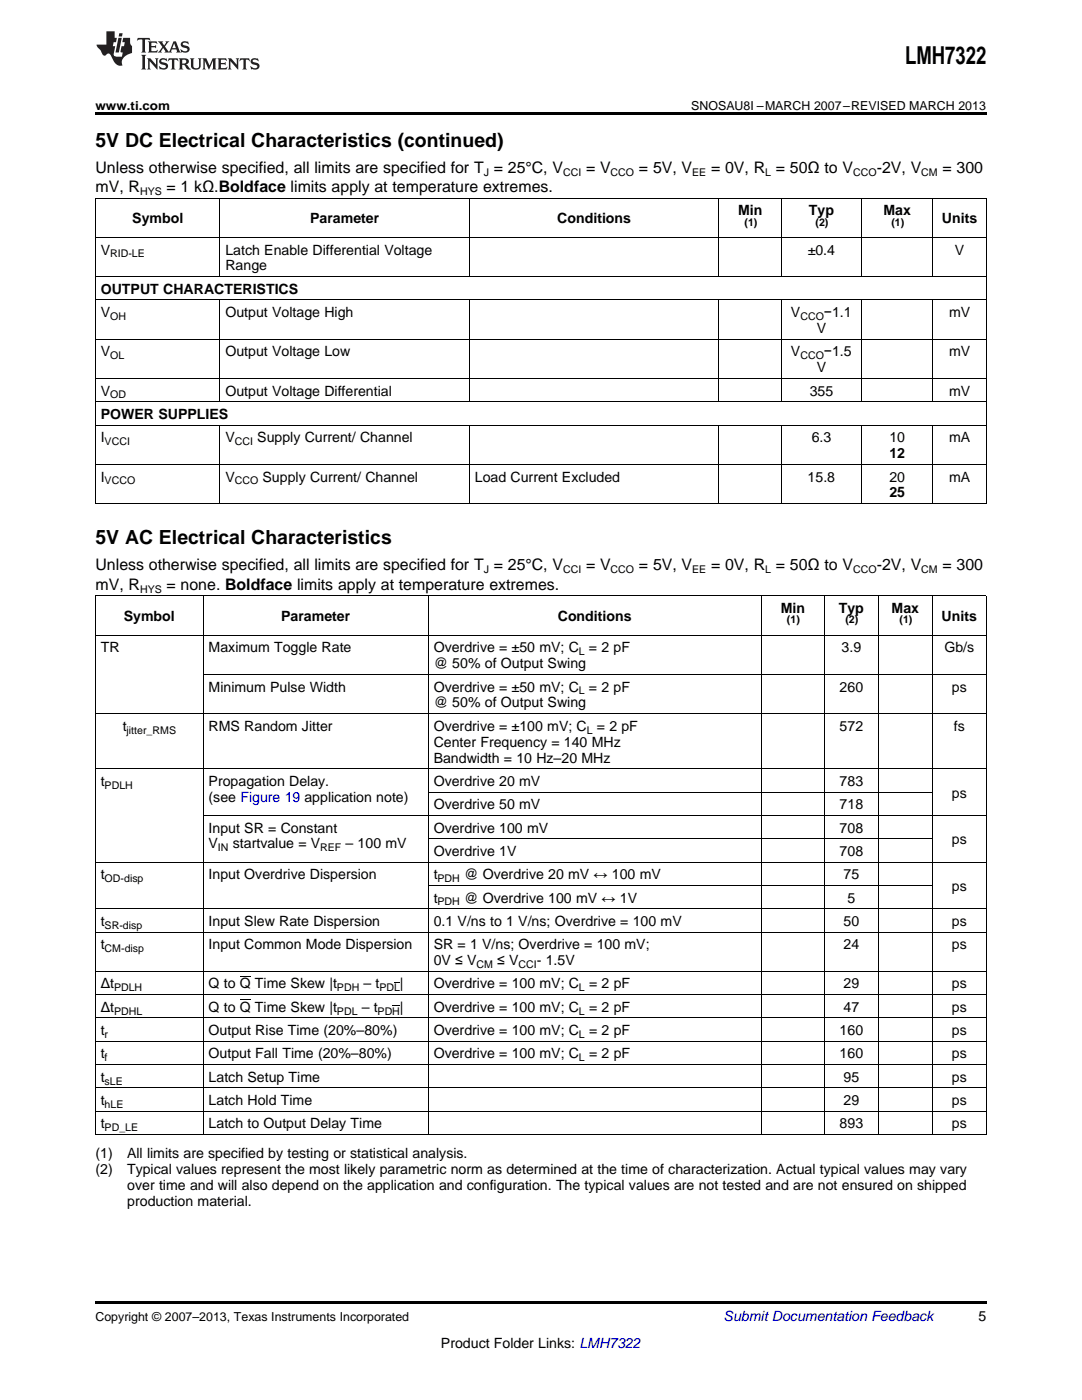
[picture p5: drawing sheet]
<svg xmlns="http://www.w3.org/2000/svg" width="216mm" height="279mm" viewBox="0 0 216 279" stroke-linecap="round" stroke-linejoin="round" font-family="sans-serif">
<defs><g id="words">
<text font-size="4.9" x="180.6" y="12.8">LMH7322</text>
<g font-size="3.9">
<text x="19" y="29.3">5V DC Electrical Characteristics (continued)</text>
<text x="19" y="108.7">5V AC Electrical Characteristics</text>
</g>
<g font-size="3.2">
<text x="19" y="34.4">Unless otherwise specified, all limits are specified for T = 25°C, V</text>
<text x="116.9" y="34.4">= V</text>
<text x="127.5" y="34.4">= 5V, V</text>
<text x="141.9" y="34.4">= 0V, R = 50Ω to V</text>
<text x="174.9" y="34.4">-2V, V</text>
<text x="188.1" y="34.4">= 300</text>
<text x="19" y="38.3">mV, R</text>
<text x="33.2" y="38.3">= 1 kΩ.Boldface limits apply at temperature extremes.</text>
<text x="19" y="113.8">Unless otherwise specified, all limits are specified for T = 25°C, V</text>
<text x="116.9" y="113.8">= V</text>
<text x="127.5" y="113.8">= 5V, V</text>
<text x="141.9" y="113.8">= 0V, R = 50Ω to V</text>
<text x="174.9" y="113.8">-2V, V</text>
<text x="188.1" y="113.8">= 300</text>
<text x="19" y="117.7">mV, R</text>
<text x="33.2" y="117.7">= none. Boldface limits apply at temperature extremes.</text>
</g>
<g font-size="2.8">
<text x="26.4" y="44.6">Symbol</text>
<text x="61.9" y="44.6">Parameter</text>
<text x="111.2" y="44.6">Conditions</text>
<text x="147.3" y="43">Min</text>
<text x="161.4" y="43">Typ</text>
<text x="176.3" y="43">Max</text>
<text x="188" y="44.6">Units</text>
<text x="20.1" y="50.8">V</text>
<text x="45" y="50.8">Latch Enable Differential Voltage</text>
<text x="45" y="54">Range</text>
<text x="161.2" y="50.8">±0.4</text>
<text x="190.5" y="50.8">V</text>
<text x="20.1" y="58.6">OUTPUT CHARACTERISTICS</text>
<text x="20.1" y="63.3">V</text>
<text x="45" y="63.3">Output Voltage High</text>
<text x="157.8" y="63.3">V</text>
<text x="164.4" y="63.3">−1.1</text>
<text x="189.4" y="63.3">mV</text>
<text x="20.1" y="71.1">V</text>
<text x="45" y="71.1">Output Voltage Low</text>
<text x="157.8" y="71.1">V</text>
<text x="163" y="66.5">V</text>
<text x="164.4" y="71.1">−1.5</text>
<text x="189.4" y="71.1">mV</text>
<text x="163" y="74.3">V</text>
<text x="20.1" y="79">V</text>
<text x="20.1" y="83.6">POWER SUPPLIES</text>
<text x="45" y="79">Output Voltage Differential</text>
<text x="161.6" y="79">355</text>
<text x="189.4" y="79">mV</text>
<text x="20.1" y="88.3">I</text>
<text x="45" y="88.3">V</text>
<text x="51.3" y="88.3">Supply Current/ Channel</text>
<text x="162" y="88.3">6.3</text>
<text x="177.5" y="88.3">10</text>
<text x="189.4" y="88.3">mA</text>
<text x="177.5" y="91.4">12</text>
<text x="20.1" y="96.1">I</text>
<text x="45" y="96.1">V</text>
<text x="52.4" y="96.1">Supply Current/ Channel</text>
<text x="94.8" y="96.1">Load Current Excluded</text>
<text x="161.1" y="96.1">15.8</text>
<text x="177.5" y="96.1">20</text>
<text x="177.5" y="99.3">25</text>
<text x="189.4" y="96.1">mA</text>
<text x="24.7" y="123.9">Symbol</text>
<text x="56.1" y="123.9">Parameter</text>
<text x="111.3" y="123.9">Conditions</text>
<text x="155.8" y="122.3">Min</text>
<text x="167.4" y="122.3">Typ</text>
<text x="177.9" y="122.3">Max</text>
<text x="187.9" y="123.9">Units</text>
<text x="20.1" y="130.2">TR</text>
<text x="41.6" y="130.2">Maximum Toggle Rate</text>
<text x="86.5" y="130.2">Overdrive = ±50 mV; C</text>
<text x="117.5" y="130.2">= 2 pF</text>
<text x="167.9" y="130.2">3.9</text>
<text x="188.5" y="130.2">Gb/s</text>
<text x="86.5" y="133.3">@ 50% of Output Swing</text>
<text x="41.6" y="138">Minimum Pulse Width</text>
<text x="86.5" y="138">Overdrive = ±50 mV; C</text>
<text x="86.5" y="141.2">@ 50% of Output Swing</text>
<text x="117.5" y="138">= 2 pF</text>
<text x="167.5" y="138">260</text>
<text x="189.9" y="138">ps</text>
<text x="24.5" y="145.8">t</text>
<text x="41.6" y="145.8">RMS Random Jitter</text>
<text x="86.5" y="145.8">Overdrive = ±100 mV; C</text>
<text x="86.5" y="149">Center Frequency = 140 MHz</text>
<text x="119.1" y="145.8">= 2 pF</text>
<text x="167.5" y="145.8">572</text>
<text x="190.3" y="145.8">fs</text>
<text x="86.5" y="152.2">Bandwidth = 10 Hz–20 MHz</text>
<text x="20.1" y="156.8">t</text>
<text x="41.6" y="156.8">Propagation Delay.</text>
<text x="41.6" y="160">(see Figure 19 application note)</text>
<text x="86.5" y="156.8">Overdrive 20 mV</text>
<text x="86.5" y="161.5">Overdrive 50 mV</text>
<text x="167.5" y="156.8">783</text>
<text x="167.5" y="161.5">718</text>
<text x="189.9" y="159.2">ps</text>
<text x="41.6" y="166.2">Input SR = Constant</text>
<text x="86.5" y="166.2">Overdrive 100 mV</text>
<text x="167.5" y="166.2">708</text>
<text x="41.6" y="169.3">V</text>
<text x="46.5" y="169.3">startvalue = V</text>
<text x="69" y="169.3">– 100 mV</text>
<text x="86.5" y="170.8">Overdrive 1V</text>
<text x="167.5" y="170.8">708</text>
<text x="189.9" y="168.5">ps</text>
<text x="20.1" y="175.5">t</text>
<text x="41.6" y="175.5">Input Overdrive Dispersion</text>
<text x="86.5" y="175.5">t</text>
<text x="92.6" y="175.5">@ Overdrive 20 mV ↔ 100 mV</text>
<text x="168.3" y="175.5">75</text>
<text x="189.9" y="177.8">ps</text>
<text x="20.1" y="184.8">t</text>
<text x="41.6" y="184.8">Input Slew Rate Dispersion</text>
<text x="86.5" y="180.1">t</text>
<text x="86.5" y="184.8">0.1 V/ns to 1 V/ns; Overdrive = 100 mV</text>
<text x="92.6" y="180.1">@ Overdrive 100 mV ↔ 1V</text>
<text x="168.3" y="184.8">50</text>
<text x="169.1" y="180.1">5</text>
<text x="189.9" y="184.8">ps</text>
<text x="20.1" y="189.4">t</text>
<text x="41.6" y="189.4">Input Common Mode Dispersion</text>
<text x="86.5" y="189.4">SR = 1 V/ns; Overdrive = 100 mV;</text>
<text x="168.3" y="189.4">24</text>
<text x="189.9" y="189.4">ps</text>
<text x="20.1" y="197.3">Δt</text>
<text x="41.6" y="197.3">Q to Q Time Skew |t</text>
<text x="72.5" y="197.3">– t</text>
<text x="79.8" y="197.3">|</text>
<text x="86.5" y="192.6">0V ≤ V</text>
<text x="86.5" y="197.3">Overdrive = 100 mV; C</text>
<text x="99.2" y="192.6">≤ V</text>
<text x="107.1" y="192.6">- 1.5V</text>
<text x="117.5" y="197.3">= 2 pF</text>
<text x="168.3" y="197.3">29</text>
<text x="189.9" y="197.3">ps</text>
<text x="20.1" y="201.9">Δt</text>
<text x="41.6" y="201.9">Q to Q Time Skew |t</text>
<text x="72.2" y="201.9">– t</text>
<text x="79.8" y="201.9">|</text>
<text x="86.5" y="201.9">Overdrive = 100 mV; C</text>
<text x="117.5" y="201.9">= 2 pF</text>
<text x="168.3" y="201.9">47</text>
<text x="189.9" y="201.9">ps</text>
<text x="20.1" y="206.6">t</text>
<text x="41.6" y="206.6">Output Rise Time (20%–80%)</text>
<text x="86.5" y="206.6">Overdrive = 100 mV; C</text>
<text x="117.5" y="206.6">= 2 pF</text>
<text x="167.5" y="206.6">160</text>
<text x="189.9" y="206.6">ps</text>
<text x="20.1" y="211.2">t</text>
<text x="20.1" y="215.9">t</text>
<text x="41.6" y="211.2">Output Fall Time (20%–80%)</text>
<text x="41.6" y="215.9">Latch Setup Time</text>
<text x="86.5" y="211.2">Overdrive = 100 mV; C</text>
<text x="117.5" y="211.2">= 2 pF</text>
<text x="167.5" y="211.2">160</text>
<text x="168.3" y="215.9">95</text>
<text x="189.9" y="211.2">ps</text>
<text x="189.9" y="215.9">ps</text>
<text x="20.1" y="220.6">t</text>
<text x="41.6" y="220.6">Latch Hold Time</text>
<text x="168.3" y="220.6">29</text>
<text x="189.9" y="220.6">ps</text>
<text x="20.1" y="225.2">t</text>
<text x="41.6" y="225.2">Latch to Output Delay Time</text>
<text x="167.5" y="225.2">893</text>
<text x="189.9" y="225.2">ps</text>
<text x="19" y="231.1">(1)</text>
<text x="25.4" y="231.1">All limits are specified by testing or statistical analysis.</text>
<text x="19" y="234.2">(2)</text>
<text x="25.4" y="234.2">Typical values represent the most likely parametric norm as determined at the time of characterization. Actual typical values may vary</text>
<text x="25.4" y="237.4">over time and will also depend on the application and configuration. The typical values are not tested and are not ensured on shipped</text>
<text x="25.4" y="240.6">production material.</text>
<text x="195.3" y="263.6">5</text>
<text x="88" y="269">Product Folder Links: LMH7322</text>
</g>
<text font-size="2.8" fill="#0000c8" x="144.4" y="263.6">Submit Documentation Feedback</text>
<g font-size="2.5">
<text x="19" y="21.9">www.ti.com</text>
<text x="137.9" y="21.9">SNOSAU8I –MARCH 2007–REVISED MARCH 2013</text>
<text x="19" y="263.6">Copyright © 2007–2013, Texas Instruments Incorporated</text>
</g>
<g font-size="2.1">
<text x="96.5" y="35.1">J</text>
<text x="112.4" y="35.1">CCI</text>
<text x="121.8" y="35.1">CCO</text>
<text x="138.1" y="35.1">EE</text>
<text x="152.7" y="35.1">L</text>
<text x="170.2" y="35.1">CCO</text>
<text x="183.8" y="35.1">CM</text>
<text x="27.9" y="38.9">HYS</text>
<text x="148.6" y="45">(1)</text>
<text x="162.7" y="45">(2)</text>
<text x="177.9" y="45">(1)</text>
<text x="22" y="51.4">RID-LE</text>
<text x="22" y="63.9">OH</text>
<text x="159.7" y="63.9">CCO</text>
<text x="22" y="71.7">OL</text>
<text x="159.7" y="71.7">CCO</text>
<text x="22" y="79.5">OD</text>
<text x="20.9" y="88.8">VCCI</text>
<text x="46.8" y="88.8">CCI</text>
<text x="20.9" y="96.7">VCCO</text>
<text x="46.8" y="96.7">CCO</text>
<text x="27.9" y="118.3">HYS</text>
<text x="96.5" y="114.4">J</text>
<text x="112.4" y="114.4">CCI</text>
<text x="121.8" y="114.4">CCO</text>
<text x="138.1" y="114.4">EE</text>
<text x="152.7" y="114.4">L</text>
<text x="170.2" y="114.4">CCO</text>
<text x="183.8" y="114.4">CM</text>
<text x="157" y="124.4">(1)</text>
<text x="168.7" y="124.4">(2)</text>
<text x="179.5" y="124.4">(1)</text>
<text x="115.5" y="130.7">L</text>
<text x="115.5" y="138.6">L</text>
<text x="25.3" y="146.4">jitter_RMS</text>
<text x="117.1" y="146.4">L</text>
<text x="20.9" y="157.4">PDLH</text>
<text x="43.5" y="169.9">IN</text>
<text x="63.9" y="169.9">REF</text>
<text x="20.9" y="176">OD-disp</text>
<text x="87.3" y="176">PDH</text>
<text x="20.9" y="185.3">SR-disp</text>
<text x="87.3" y="180.7">PDH</text>
<text x="20.9" y="190">CM-disp</text>
<text x="22.8" y="197.8">PDLH</text>
<text x="67.2" y="197.8">PDH</text>
<text x="75.7" y="197.8">PDL</text>
<text x="95.1" y="193.2">CM</text>
<text x="103.5" y="193.2">CCI</text>
<text x="115.5" y="197.8">L</text>
<text x="22.8" y="202.5">PDHL</text>
<text x="67.2" y="202.5">PDL</text>
<text x="75.4" y="202.5">PDH</text>
<text x="115.5" y="202.5">L</text>
<text x="20.9" y="207.2">r</text>
<text x="115.5" y="207.2">L</text>
<text x="20.9" y="211.8">f</text>
<text x="115.5" y="211.8">L</text>
<text x="20.9" y="216.5">sLE</text>
<text x="20.9" y="221.1">hLE</text>
<text x="20.9" y="225.8">PD_LE</text>
</g>
</g></defs>
<path d="M19 22.5h177.8v.5h-177.8zM19 259.7h177.8v.5h-177.8z" fill="#000"/>
<g fill="none" stroke="#000" stroke-width=".2">
<path d="M19 39.5h177.8M19.1 39.6v60.9M43.9 39.6v15.6M93.6 39.6v15.6M143.5 39.6v15.6M155.9 39.6v15.6M171.9 39.6v15.6M186.1 39.6v15.6M196.8 39.6v60.9M19 59.8h177.8M19 55.2h177.8M19 47.4h177.8"/>
<path d="M43.9 59.9v20.3M93.6 59.9v20.3M143.5 59.9v20.3M155.9 59.9v20.3M171.9 59.9v20.3M186.1 59.9v20.3M19 75.5h177.8M19 67.7h177.8M19 92.7h177.8M19 84.8h177.8M19 80.2h177.8M43.9 84.9v15.6"/>
<path d="M93.6 84.9v15.6M143.5 84.9v15.6M155.9 84.9v15.6M171.9 84.9v15.6M186.1 84.9v15.6M19 118.9h177.8M19 100.5h177.8M19.1 119v107.5M40.5 119v107.5M85.4 119v107.5M151.9 119v107.5M164.4 119v107.5"/>
<path d="M175.2 119v107.5M186 119v107.5M196.8 119v107.5M19 126.7h177.8M40.6 134.6h156.2M19 153.4h177.8M19 142.4h177.8M85.5 158.1h100.6M19 172h177.8M40.6 162.7h156.2M85.5 176.7h100.6M85.5 167.4h100.6"/>
<path d="M19 198.5h177.8M19 193.8h177.8M19 186h177.8M19 181.3h177.8M19 217.1h177.8M19 212.5h177.8M19 207.8h177.8M19 203.1h177.8M19 226.4h177.8M19 221.8h177.8"/>
</g>
<g fill="#231f20">
<path d="M27.5 7.6l-.1 .5 .4-.2h.6v.1v2.1l-.2 .4h1l-.3-.4v-2.1l.1-.1h.5l.5 .2-.2-.5zM29.5 8.3l.2 .3v1.5l-.2 .4h1.8l.2-.6a1.04 1.04 0 0 1-1.3 .2v-.7h.6l.3 .2v-.6l-.3 .2h-.6v-.6l.8-.1 .4 .3-.2-.5zM31.5 8.3l.9 1.1-.9 1.1h.8l-.2-.2 .5-.7 .4 .7-.2 .2h1.5l-.1-.2 .1-.4h.9l.1 .4-.2 .2h1l-.3-.3-.7-1.9h-.5l-.9 2-.8-1 .9-1h-.8l.1 .3-.3 .5-.4-.6 .2-.2zM34.7 8.6l.4 1h-.7zM36.3 8.4a.63 .63 0 0 0-.2 .7 .63 .63 0 0 0 .6 .4l.6 .2 .1 .2a.75 .75 0 0 1-.7 .4 .75 .75 0 0 1-.6-.5l.1 .7 .1-.1a1.11 1.11 0 0 0 1.5-.6 1.13 1.13 0 0 0-1.2-.8l-.1-.4a1.04 1.04 0 0 1 1.2 .2l-.2-.5-.1 .1-.5-.2zM28.2 10.9l.2 .4v2.2l-.2 .4h1l-.3-.4v-2.2l.3-.4zM29.3 11.6l.3 .4v1.5l-.3 .4h.8l-.2-.4v-1.3l1.5 1.7v-1.9l.2-.4h-.7l.2 .4v.9l-1.1-1.3zM32 11.8a.62 .62 0 0 0-.2 .7 .62 .62 0 0 0 .6 .4l.6 .1 .1 .3a.76 .76 0 0 1-.7 .3 .76 .76 0 0 1-.6-.4l.1 .7 .1-.1a1.11 1.11 0 0 0 1.5-.6 1.13 1.13 0 0 0-1.2-.8l-.1-.4a1.04 1.04 0 0 1 1.2 .2l-.2-.6-.1 .1-.5-.1zM33.7 11.6l-.2 .6a.61 .61 0 0 1 .8-.3v1.6l-.2 .4h.9l-.2-.4v-1.6a.63 .63 0 0 1 .8 .3l-.2-.6zM35.6 11.6l.3 .4v1.5l-.3 .4h1l-.2-.2v-.8l.5 .2a.76 .76 0 0 0 1.2 .7l-1-1a.58 .58 0 0 0 .6-.5 .58 .58 0 0 0-.5-.6zM36.4 11.9h.1a.45 .45 0 0 1 .5 .1 .45 .45 0 0 1 .1 .5l-.7 .2zM37.9 11.6l.2 .2a2.17 2.17 0 0 0 .3 1.9 .99 .99 0 0 0 1.6-.6v-1.1l.2-.4h-.7l.2 .2a1.92 1.92 0 0 1-.2 1.8 .6 .6 0 0 1-.9-.5v-1.1l.2-.4zM40.4 11.6l.2 .4v1.5l-.2 .4h.7l-.2-.4v-1.4l.8 1.8 .8-1.8v1.4l-.2 .4h.9l-.2-.4v-1.5l.2-.4h-.8l-.6 1.5-.6-1.5zM43.4 11.6l.2 .4v1.5l-.2 .4h1.8l.2-.6a1.04 1.04 0 0 1-1.3 .1v-.6h.5l.4 .2v-.6l-.4 .2h-.5v-.7h.8l.3 .3-.1-.6zM45.5 11.6l.2 .4v1.5l-.2 .4h.7l-.2-.4v-1.3l1.5 1.7v-1.9l.2-.4h-.7l.2 .4v.9l-1.1-1.3zM47.9 11.6l-.1 .6a.61 .61 0 0 1 .8-.3v1.6l-.3 .4h1l-.3-.4 .1-1.6a.63 .63 0 0 1 .7 .3l-.1-.6zM50.2 11.8a.62 .62 0 0 0-.2 .7 .62 .62 0 0 0 .6 .4l.6 .1 .2 .3a.76 .76 0 0 1-.8 .3 .76 .76 0 0 1-.6-.4l.1 .7 .2-.1a1.11 1.11 0 0 0 1.5-.6 1.13 1.13 0 0 0-1.3-.8l-.1-.4a1.04 1.04 0 0 1 1.2 .2l-.1-.6-.2 .1-.5-.1z"/>
<path d="M21.2 6.3v2.6h-1.9l.1 .4 .7 .9a.91 .91 0 0 0 1 .8 .56 .56 0 0 1 .5-.3 .56 .56 0 0 1 .5 .3l.4 .8a1.53 1.53 0 0 0 1.9 1.2 1.54 1.54 0 0 1 1-2.1l.9-.3v-1.4a1.52 1.52 0 0 1-.3-1.6h-1.4l-.2 .8h.5l-.2 .8h-.4l-.2 1v.2l.4 .1-.2 .8a1.93 1.93 0 0 1-1.6-.3l.3-1.8h-.5l.2-.8h.4l.2-.8h-.4v-1.3zM23.6 7.6l-.6 2.9h.7l.6-2.9zM23.8 6.6l-.1 .7h.6l.2-.7z"/>
</g>
<path d="M78.6 196h1.2v.1h-1.2zM78.3 200.6h1.5v.1h-1.5z" fill="#000"/>
<path d="M47.8 199.4h2.2M47.8 194.8h2.2" fill="none" stroke="#000" stroke-width=".2"/>
<use href="#words"/>
</svg>
